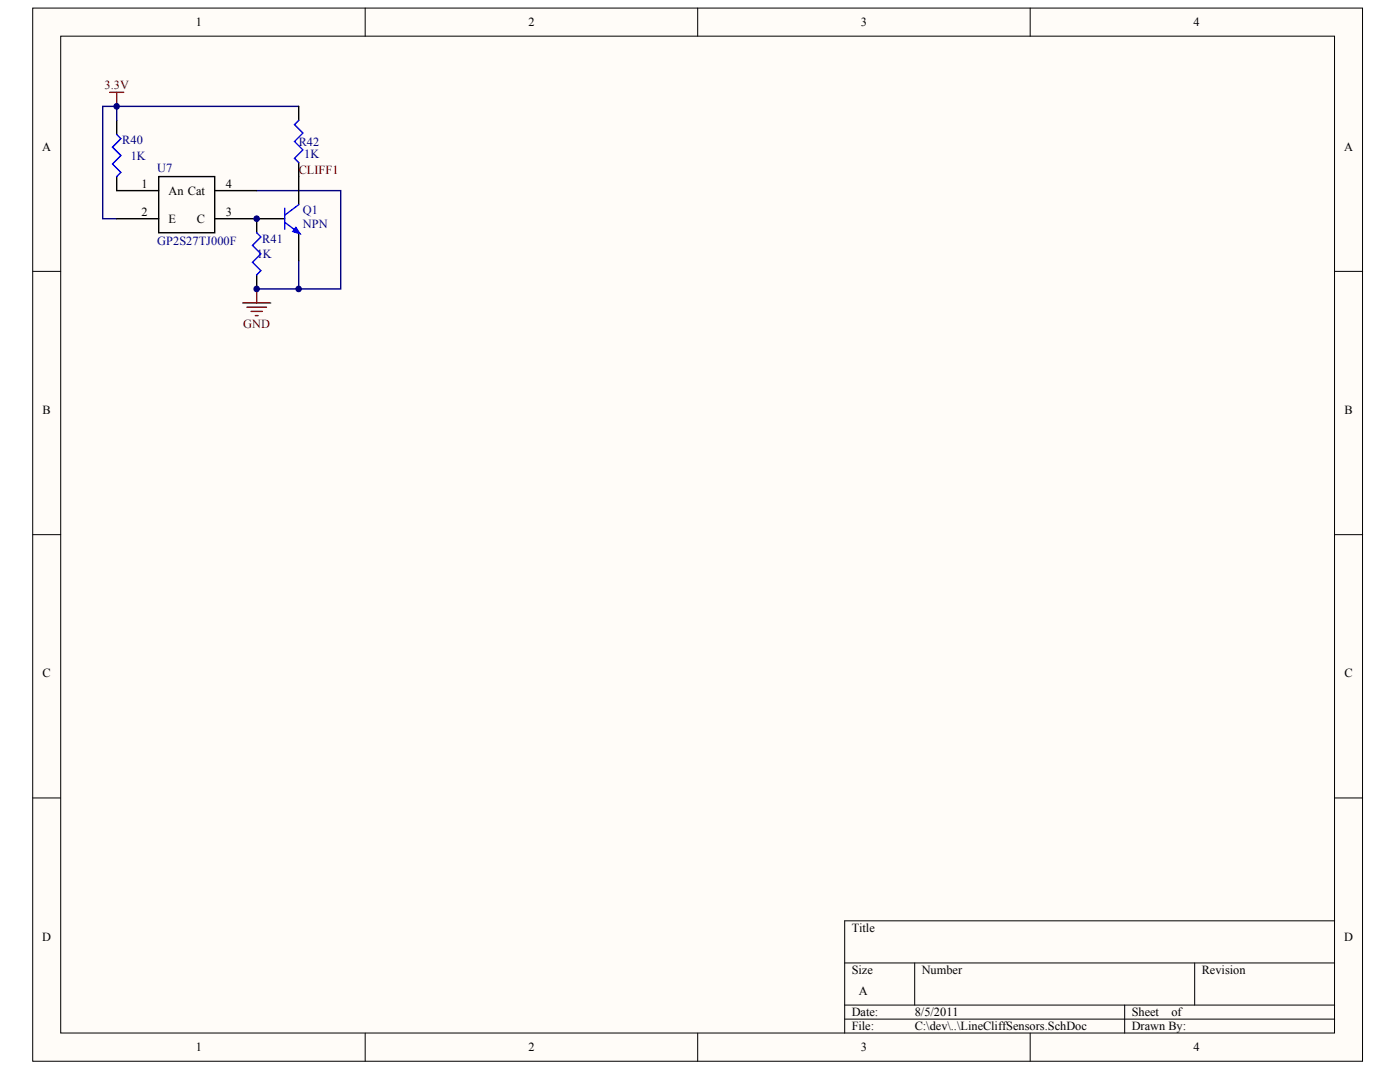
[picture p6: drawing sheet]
<svg xmlns="http://www.w3.org/2000/svg" width="271mm" height="207mm" viewBox="0 0 271 207" stroke-linecap="round" stroke-linejoin="round" font-family="sans-serif">
<defs><g id="words">
<g font-size="2.4">
<text x="37.9" y="5.1">1</text>
<text x="102.3" y="5.1">2</text>
<text x="166.6" y="5.1">3</text>
<text x="231" y="5.1">4</text>
<text x="8.2" y="29.1">A</text>
<text x="260.1" y="29.1">A</text>
<text x="27.4" y="36.3">1</text>
<text x="27.4" y="41.7">2</text>
<text x="32.6" y="37.7">An Cat</text>
<text x="43.7" y="36.3">4</text>
<text x="43.7" y="41.7">3</text>
<text x="32.6" y="43.1">E</text>
<text x="38.1" y="43.1">C</text>
<text x="8.3" y="80">B</text>
<text x="260.2" y="80">B</text>
<text x="8.3" y="130.9">C</text>
<text x="260.2" y="130.9">C</text>
<text x="8.2" y="181.9">D</text>
<text x="164.8" y="180.2">Title</text>
<text x="260.1" y="181.9">D</text>
<text x="164.8" y="188.3">Size</text>
<text x="178.4" y="188.3">Number</text>
<text x="232.6" y="188.3">Revision</text>
<text x="164.8" y="196.5">Date:</text>
<text x="166.2" y="192.4">A</text>
<text x="177" y="196.5">8/5/2011</text>
<text x="219" y="196.5">Sheet</text>
<text x="226.7" y="196.5">of</text>
<text x="37.9" y="203.3">1</text>
<text x="102.3" y="203.3">2</text>
<text x="164.8" y="199.2">File:</text>
<text x="166.6" y="203.3">3</text>
<text x="177" y="199.2">C:\dev\..\LineCliffSensors.SchDoc</text>
<text x="219" y="199.2">Drawn By:</text>
<text x="231" y="203.3">4</text>
</g>
<g font-size="2.4" fill="#800000">
<text x="20.2" y="17.3">3.3V</text>
<text x="57.8" y="33.6">CLIFF1</text>
<text x="47.1" y="63.4">GND</text>
</g>
<g font-size="2.4" fill="#000080">
<text x="23.7" y="27.9">R40</text>
<text x="57.8" y="28.2">R42</text>
<text x="25.3" y="30.9">1K</text>
<text x="30.4" y="33.3">U7</text>
<text x="58.9" y="30.6">1K</text>
<text x="58.6" y="41.5">Q1</text>
<text x="30.4" y="47.4">GP2S27TJ000F</text>
<text x="50.8" y="46.9">R41</text>
<text x="58.6" y="44.2">NPN</text>
<text x="49.7" y="49.9">1K</text>
</g>
</g></defs>
<g fill="#fffcf8" stroke="#000" stroke-width=".19">
<path d="M6.3 1.6h257.4v203.6h-257.4z"/>
<path d="M11.7 7h246.6v192.7h-246.6z"/>
</g>
<g fill="none" stroke="#000" stroke-width=".19">
<path d="M70.7 1.6v5.4M135 1.6v5.4M199.4 1.6v5.4M6.3 52.5h5.4M258.3 52.5h5.4M6.3 103.4h5.4M258.3 103.4h5.4M6.3 154.3h5.4M258.3 154.3h5.4M258.3 178h-94.8v21.8M70.7 199.8v5.4M135 199.8v5.4"/>
<path d="M163.5 186.2h94.8M163.5 194.3h94.8M163.5 197.1h94.8M177 186.2v8.1M199.4 199.8v5.4M217.7 194.3v5.5M231.2 186.2v8.1"/>
</g>
<path d="M21.2 17.9h2.7M22.6 17.9v2.7M47 58.6h5.4M47.8 59.4h3.8M49.7 55.9v2.7M48.6 60.2h2.2M49.4 61h.5" fill="none" stroke="#800000" stroke-width=".27"/>
<path d="M22.6 20.6v2.7M49.7 36.9h16.2v19h-8.1M57.8 20.6h-37.9v21.7h2.7M57.8 50.4v5.5h-8.1" fill="none" stroke="#000080" stroke-width=".27"/>
<path d="M22.6 23.3v2.7M22.6 34.1v2.8h8.1M30.7 34.1h10.8v10.9h-10.8zM41.5 36.9h8.2M57.8 20.6v2.7M57.8 31.4v8.2M22.6 42.3h8.1M41.5 42.3h13.6M49.7 42.3v2.7M49.7 53.1v2.8M57.8 45v5.4" fill="none" stroke="#000" stroke-width=".27"/>
<path d="M22.6 26l.8 .8-1.6 1.6 1.6 1.7-1.6 1.6 1.6 1.6-.8 .8M57.8 23.3l-.8 .8 1.6 1.6-1.6 1.7 1.6 1.6-1.6 1.6 .8 .8M57.8 39.6l-2.7 2M49.7 45l.8 .8-1.6 1.6 1.6 1.7-1.6 1.6 1.6 1.6-.8 .8M55.1 40.3v4M55.1 43l2.7 2" fill="none" stroke="#00f" stroke-width=".27"/>
<path d="M57.3 43.9l.8 1.3-1.5-.4z" fill="#00f" stroke="#00f" stroke-width=".19"/>
<g fill="#000080" stroke="#000080" stroke-width=".19">
<circle cx="22.6" cy="20.6" r=".54"/>
<circle cx="49.7" cy="55.9" r=".54"/>
<circle cx="49.7" cy="42.3" r=".54"/>
<circle cx="57.8" cy="55.9" r=".54"/>
</g>
<use href="#words"/>
</svg>
